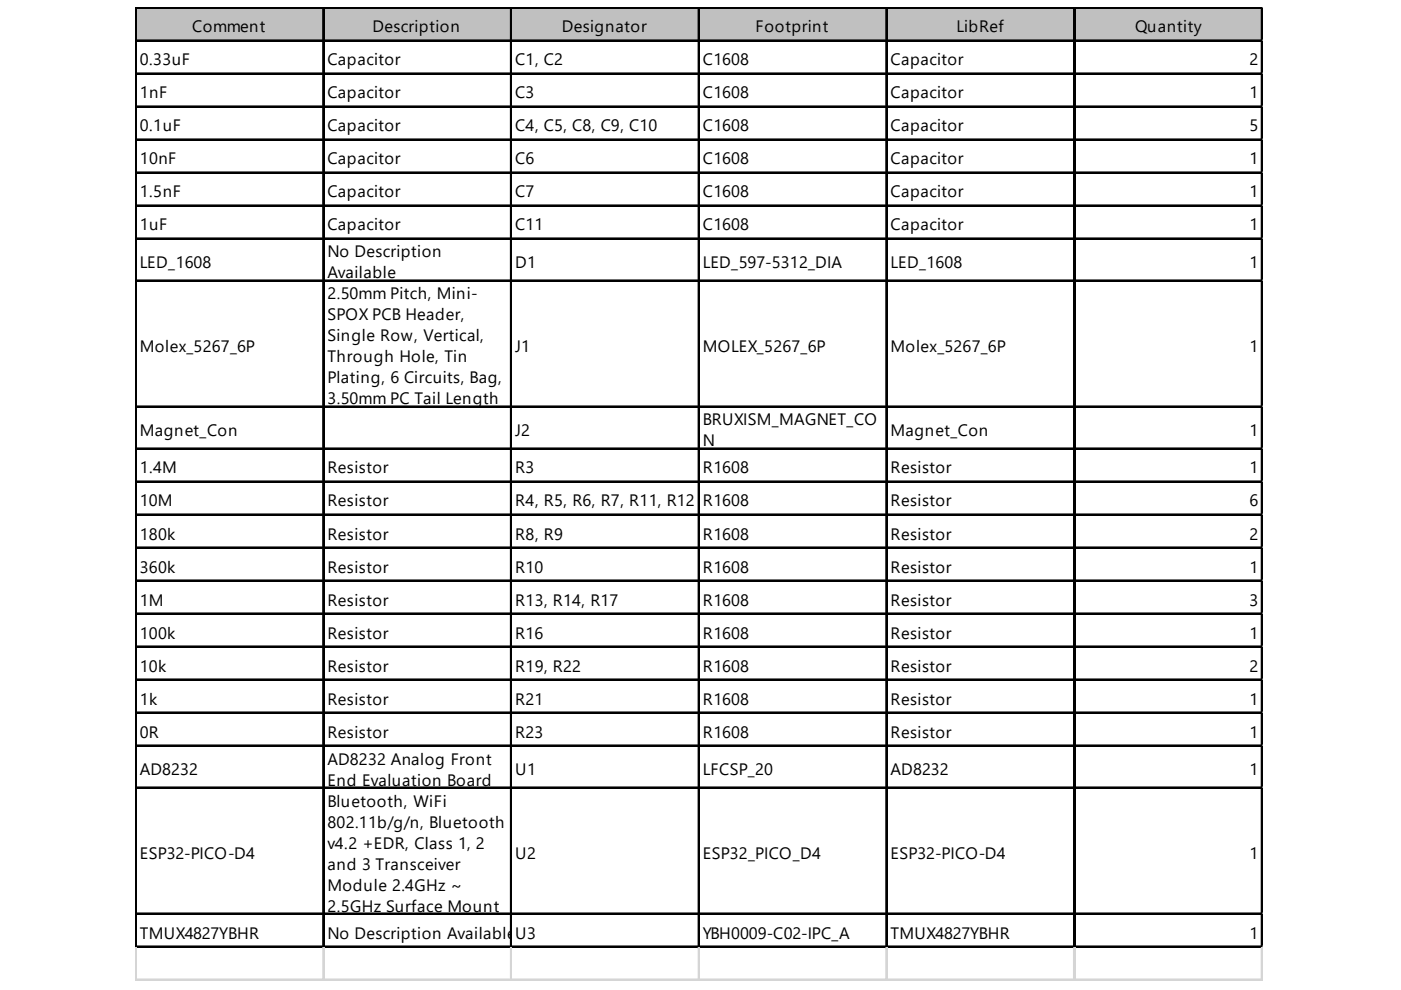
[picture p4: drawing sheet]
<svg xmlns="http://www.w3.org/2000/svg" width="297mm" height="210mm" viewBox="0 0 297 210" stroke-linecap="round" stroke-linejoin="round" font-family="sans-serif">
<defs><g id="words">
<g font-size="3.5">
<text x="40.8" y="6.9">Comment</text>
<text x="79" y="6.9">Description</text>
<text x="119.1" y="6.9">Designator</text>
<text x="160.2" y="6.9">Footprint</text>
<text x="202.8" y="6.9">LibRef</text>
<text x="240.7" y="6.9">Quantity</text>
<text x="29.6" y="13.9">0.33uF</text>
<text x="69.4" y="13.9">Capacitor</text>
<text x="109.2" y="13.9">C1, C2</text>
<text x="149" y="13.9">C1608</text>
<text x="188.8" y="13.9">Capacitor</text>
<text x="264.9" y="13.9">2</text>
<text x="29.6" y="20.9">1nF</text>
<text x="69.4" y="20.9">Capacitor</text>
<text x="109.2" y="20.9">C3</text>
<text x="149" y="20.9">C1608</text>
<text x="188.8" y="20.9">Capacitor</text>
<text x="264.9" y="20.9">1</text>
<text x="29.6" y="27.9">0.1uF</text>
<text x="69.4" y="27.9">Capacitor</text>
<text x="109.2" y="27.9">C4, C5, C8, C9, C10</text>
<text x="149" y="27.9">C1608</text>
<text x="188.8" y="27.9">Capacitor</text>
<text x="264.9" y="27.9">5</text>
<text x="29.6" y="34.9">10nF</text>
<text x="69.4" y="34.9">Capacitor</text>
<text x="109.2" y="34.9">C6</text>
<text x="149" y="34.9">C1608</text>
<text x="188.8" y="34.9">Capacitor</text>
<text x="264.9" y="34.9">1</text>
<text x="29.6" y="41.9">1.5nF</text>
<text x="69.4" y="41.9">Capacitor</text>
<text x="109.2" y="41.9">C7</text>
<text x="149" y="41.9">C1608</text>
<text x="188.8" y="41.9">Capacitor</text>
<text x="264.9" y="41.9">1</text>
<text x="29.6" y="48.9">1uF</text>
<text x="69.4" y="48.9">Capacitor</text>
<text x="109.2" y="48.9">C11</text>
<text x="149" y="48.9">C1608</text>
<text x="188.8" y="48.9">Capacitor</text>
<text x="264.9" y="48.9">1</text>
<text x="29.6" y="56.8">LED_1608</text>
<text x="69.4" y="54.6">No Description</text>
<text x="69.4" y="59">Available</text>
<text x="109.2" y="56.8">D1</text>
<text x="149" y="56.8">LED_597-5312_DIA</text>
<text x="188.8" y="56.8">LED_1608</text>
<text x="264.9" y="56.8">1</text>
<text x="69.4" y="63.5">2.50mm Pitch, Mini-</text>
<text x="69.4" y="68">SPOX PCB Header,</text>
<text x="29.6" y="74.6">Molex_5267_6P</text>
<text x="69.4" y="72.4">Single Row, Vertical,</text>
<text x="69.4" y="76.9">Through Hole, Tin</text>
<text x="109.2" y="74.6">J1</text>
<text x="149" y="74.6">MOLEX_5267_6P</text>
<text x="188.8" y="74.6">Molex_5267_6P</text>
<text x="264.9" y="74.6">1</text>
<text x="69.4" y="81.3">Plating, 6 Circuits, Bag,</text>
<text x="69.4" y="85.8">3.50mm PC Tail Length</text>
<text x="29.6" y="92.4">Magnet_Con</text>
<text x="109.2" y="92.4">J2</text>
<text x="149" y="90.2">BRUXISM_MAGNET_CO</text>
<text x="149" y="94.7">N</text>
<text x="188.8" y="92.4">Magnet_Con</text>
<text x="264.9" y="92.4">1</text>
<text x="29.6" y="100.4">1.4M</text>
<text x="69.4" y="100.4">Resistor</text>
<text x="109.2" y="100.4">R3</text>
<text x="149" y="100.4">R1608</text>
<text x="188.8" y="100.4">Resistor</text>
<text x="264.9" y="100.4">1</text>
<text x="29.6" y="107.4">10M</text>
<text x="69.4" y="107.4">Resistor</text>
<text x="109.2" y="107.4">R4, R5, R6, R7, R11, R12</text>
<text x="149" y="107.4">R1608</text>
<text x="188.8" y="107.4">Resistor</text>
<text x="264.9" y="107.4">6</text>
<text x="29.6" y="114.4">180k</text>
<text x="69.4" y="114.4">Resistor</text>
<text x="109.2" y="114.4">R8, R9</text>
<text x="149" y="114.4">R1608</text>
<text x="188.8" y="114.4">Resistor</text>
<text x="264.9" y="114.4">2</text>
<text x="29.6" y="121.4">360k</text>
<text x="69.4" y="121.4">Resistor</text>
<text x="109.2" y="121.4">R10</text>
<text x="149" y="121.4">R1608</text>
<text x="188.8" y="121.4">Resistor</text>
<text x="264.9" y="121.4">1</text>
<text x="29.6" y="128.4">1M</text>
<text x="69.4" y="128.4">Resistor</text>
<text x="109.2" y="128.4">R13, R14, R17</text>
<text x="149" y="128.4">R1608</text>
<text x="188.8" y="128.4">Resistor</text>
<text x="264.9" y="128.4">3</text>
<text x="29.6" y="135.4">100k</text>
<text x="69.4" y="135.4">Resistor</text>
<text x="109.2" y="135.4">R16</text>
<text x="149" y="135.4">R1608</text>
<text x="188.8" y="135.4">Resistor</text>
<text x="264.9" y="135.4">1</text>
<text x="29.6" y="142.4">10k</text>
<text x="69.4" y="142.4">Resistor</text>
<text x="109.2" y="142.4">R19, R22</text>
<text x="149" y="142.4">R1608</text>
<text x="188.8" y="142.4">Resistor</text>
<text x="264.9" y="142.4">2</text>
<text x="29.6" y="149.4">1k</text>
<text x="69.4" y="149.4">Resistor</text>
<text x="109.2" y="149.4">R21</text>
<text x="149" y="149.4">R1608</text>
<text x="188.8" y="149.4">Resistor</text>
<text x="264.9" y="149.4">1</text>
<text x="29.6" y="156.4">0R</text>
<text x="69.4" y="156.4">Resistor</text>
<text x="109.2" y="156.4">R23</text>
<text x="149" y="156.4">R1608</text>
<text x="188.8" y="156.4">Resistor</text>
<text x="264.9" y="156.4">1</text>
<text x="29.6" y="164.3">AD8232</text>
<text x="69.4" y="162.1">AD8232 Analog Front</text>
<text x="69.4" y="166.5">End Evaluation Board</text>
<text x="109.2" y="164.3">U1</text>
<text x="149" y="164.3">LFCSP_20</text>
<text x="188.8" y="164.3">AD8232</text>
<text x="264.9" y="164.3">1</text>
<text x="69.4" y="171">Bluetooth, WiFi</text>
<text x="69.4" y="175.5">802.11b/g/n, Bluetooth</text>
<text x="69.4" y="179.9">v4.2 +EDR, Class 1, 2</text>
<text x="29.6" y="182.1">ESP32-PICO-D4</text>
<text x="69.4" y="184.4">and 3 Transceiver</text>
<text x="109.2" y="182.1">U2</text>
<text x="149" y="182.1">ESP32_PICO_D4</text>
<text x="188.8" y="182.1">ESP32-PICO-D4</text>
<text x="264.9" y="182.1">1</text>
<text x="69.4" y="188.8">Module 2.4GHz ~</text>
<text x="69.4" y="193.3">2.5GHz Surface Mount</text>
<text x="29.6" y="199">TMUX4827YBHR</text>
<text x="69.4" y="199">No Description Available</text>
<text x="109.2" y="199">U3</text>
<text x="149" y="199">YBH0009-C02-IPC_A</text>
<text x="188.8" y="199">TMUX4827YBHR</text>
<text x="264.9" y="199">1</text>
</g>
</g></defs>
<path d="M28.9 1.8h238.9v7h-238.9z" fill="#c0c0c0"/>
<g fill="none" stroke="#000" stroke-width=".32">
<path d="M28.7 1.5v199.4M28.8 1.5v199.4M29 1.5h238.8M29 1.7h238.8M29 8.5h238.8M29 8.7h238.8M29 15.5h238.8M29 15.7h238.8M68.5 1.8v199.1M68.6 1.8v199.1M108.3 1.8v199.1M108.4 1.8v199.1"/>
<path d="M148.1 1.8v199.1M148.2 1.8v199.1M187.9 1.8v199.1M188 1.8v199.1M227.7 1.8v199.1M227.8 1.8v199.1M267.5 1.8v199.1M267.6 1.8v199.1M29 22.5h238.8M29 22.7h238.8M29 29.5h238.8M29 29.7h238.8"/>
<path d="M29 36.5h238.8M29 36.7h238.8M29 43.5h238.8M29 43.7h238.8M29 50.5h238.8M29 50.7h238.8M29 59.4h238.8M29 59.6h238.8M29 86.1h238.8M29 86.3h238.8M29 95h238.8M29 95.2h238.8"/>
<path d="M29 102h238.8M29 102.2h238.8M29 109h238.8M29 109.2h238.8M29 116h238.8M29 116.2h238.8M29 123h238.8M29 123.2h238.8M29 130h238.8M29 130.2h238.8M29 137h238.8M29 137.2h238.8"/>
<path d="M29 144h238.8M29 144.2h238.8M29 151h238.8M29 151.2h238.8M29 158h238.8M29 158.2h238.8M29 166.9h238.8M29 167.1h238.8M29 193.6h238.8M29 193.8h238.8M29 200.6h238.8M29 200.8h238.8"/>
</g>
<g fill="none" stroke="#d4d4d4" stroke-width=".32">
<path d="M267.8 1.5h.1M28.7 200.9v7.1M28.8 200.9v7.1M68.5 200.9v7.1M68.6 200.9v7.1M108.3 200.9v7.1M108.4 200.9v7.1M148.1 200.9v7.1M148.2 200.9v7.1M187.9 200.9v7.1M188 200.9v7.1M227.7 200.9v7.1"/>
<path d="M227.8 200.9v7.1M267.5 200.9v7.1M267.6 200.9v7.1"/>
</g>
<path d="M267.8 1.5v.3z" fill="#d4d4d4"/>
<path d="M267.8 8.5h.1" fill="none" stroke="#d4d4d4" stroke-width=".32"/>
<path d="M267.8 8.5v.3z" fill="#d4d4d4"/>
<path d="M267.8 15.5h.1" fill="none" stroke="#d4d4d4" stroke-width=".32"/>
<path d="M267.8 15.5v.3z" fill="#d4d4d4"/>
<path d="M267.8 22.5h.1" fill="none" stroke="#d4d4d4" stroke-width=".32"/>
<path d="M267.8 22.5v.3z" fill="#d4d4d4"/>
<path d="M267.8 29.5h.1" fill="none" stroke="#d4d4d4" stroke-width=".32"/>
<path d="M267.8 29.5v.3z" fill="#d4d4d4"/>
<path d="M267.8 36.5h.1" fill="none" stroke="#d4d4d4" stroke-width=".32"/>
<path d="M267.8 36.5v.3z" fill="#d4d4d4"/>
<path d="M267.8 43.5h.1" fill="none" stroke="#d4d4d4" stroke-width=".32"/>
<path d="M267.8 43.5v.3z" fill="#d4d4d4"/>
<path d="M267.8 50.5h.1" fill="none" stroke="#d4d4d4" stroke-width=".32"/>
<path d="M267.8 50.5v.3z" fill="#d4d4d4"/>
<path d="M267.8 59.4h.1" fill="none" stroke="#d4d4d4" stroke-width=".32"/>
<path d="M267.8 59.4v.3z" fill="#d4d4d4"/>
<path d="M267.8 86.1h.1" fill="none" stroke="#d4d4d4" stroke-width=".32"/>
<path d="M267.8 86.1v.3z" fill="#d4d4d4"/>
<path d="M267.8 95h.1" fill="none" stroke="#d4d4d4" stroke-width=".32"/>
<path d="M267.8 95v.3z" fill="#d4d4d4"/>
<path d="M267.8 102h.1" fill="none" stroke="#d4d4d4" stroke-width=".32"/>
<path d="M267.8 102v.3z" fill="#d4d4d4"/>
<path d="M267.8 109h.1" fill="none" stroke="#d4d4d4" stroke-width=".32"/>
<path d="M267.8 109v.3z" fill="#d4d4d4"/>
<path d="M267.8 116h.1" fill="none" stroke="#d4d4d4" stroke-width=".32"/>
<path d="M267.8 116v.3z" fill="#d4d4d4"/>
<path d="M267.8 123h.1" fill="none" stroke="#d4d4d4" stroke-width=".32"/>
<path d="M267.8 123v.3z" fill="#d4d4d4"/>
<path d="M267.8 130h.1" fill="none" stroke="#d4d4d4" stroke-width=".32"/>
<path d="M267.8 130v.3z" fill="#d4d4d4"/>
<path d="M267.8 137h.1" fill="none" stroke="#d4d4d4" stroke-width=".32"/>
<path d="M267.8 137v.3z" fill="#d4d4d4"/>
<path d="M267.8 144h.1" fill="none" stroke="#d4d4d4" stroke-width=".32"/>
<path d="M267.8 144v.3z" fill="#d4d4d4"/>
<path d="M267.8 151h.1" fill="none" stroke="#d4d4d4" stroke-width=".32"/>
<path d="M267.8 151v.3z" fill="#d4d4d4"/>
<path d="M267.8 158h.1" fill="none" stroke="#d4d4d4" stroke-width=".32"/>
<path d="M267.8 158v.3z" fill="#d4d4d4"/>
<path d="M267.8 166.9h.1" fill="none" stroke="#d4d4d4" stroke-width=".32"/>
<path d="M267.8 166.9v.3z" fill="#d4d4d4"/>
<path d="M267.8 193.6h.1" fill="none" stroke="#d4d4d4" stroke-width=".32"/>
<path d="M267.8 193.6v.3z" fill="#d4d4d4"/>
<path d="M267.8 200.6h.1" fill="none" stroke="#d4d4d4" stroke-width=".32"/>
<path d="M267.8 200.6v.3z" fill="#d4d4d4"/>
<path d="M28.7 207.6h239.1M28.7 207.8h239.1" fill="none" stroke="#d4d4d4" stroke-width=".32"/>
<use href="#words"/>
</svg>
